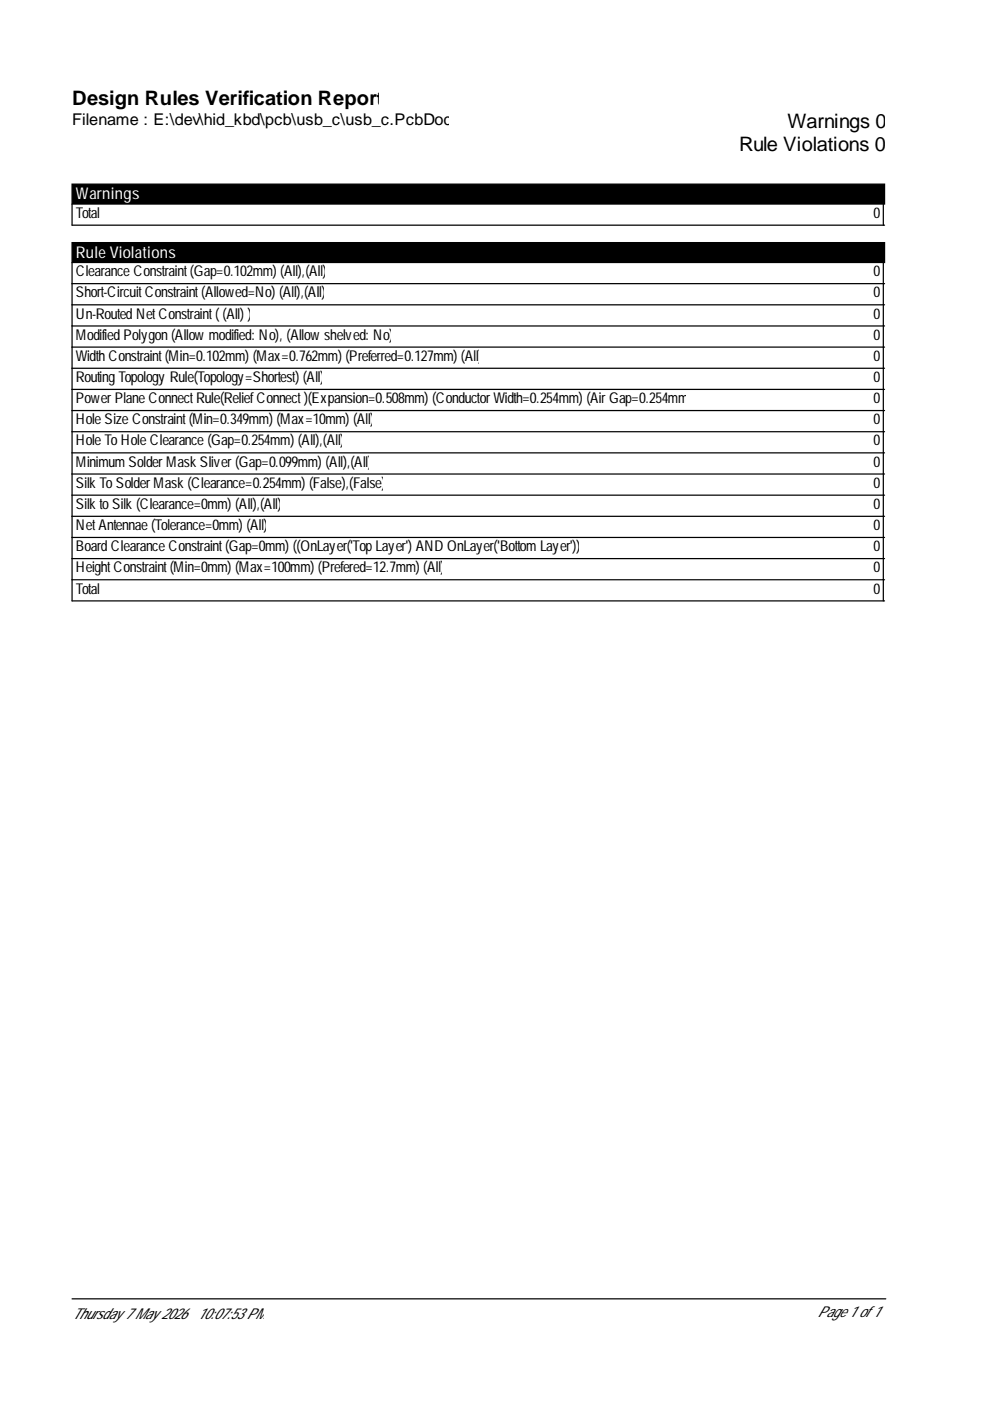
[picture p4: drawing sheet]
<svg xmlns="http://www.w3.org/2000/svg" width="210mm" height="297mm" viewBox="0 0 210 297" stroke-linecap="round" stroke-linejoin="round" font-family="sans-serif">
<defs><g id="words">
<g font-size="4.2">
<text x="15.3" y="22.3">Design Rules Verification Report</text>
<text x="167" y="27">Warnings 0</text>
<text x="156.7" y="32">Rule Violations 0</text>
</g>
<text font-size="3.4" x="15.3" y="26.6">Filename : E:\dev\hid_kbd\pcb\usb_c\usb_c.PcbDoc</text>
<g font-size="3.4" fill="#fff">
<text x="16.1" y="42.2">Warnings</text>
<text x="16.1" y="54.6">Rule Violations</text>
</g>
<g font-size="3.2">
<text x="16.1" y="46.2">Total</text>
<text x="185.2" y="46.2">0</text>
<text x="16.1" y="58.6">Clearance Constraint(Gap=0.102mm) (All),(All)</text>
<text x="185.2" y="58.6">0</text>
<text x="16.1" y="63.1">Short-CircuitConstraint(Allowed=No) (All),(All)</text>
<text x="185.2" y="63.1">0</text>
<text x="16.1" y="67.5">Un-Routed NetConstraint((All) )</text>
<text x="185.2" y="67.5">0</text>
<text x="16.1" y="72">Modified Polygon (Allowmodified: No), (Allowshelved: No)</text>
<text x="16.1" y="76.5">Width Constraint(Min=0.102mm) (Max=0.762mm) (Preferred=0.127mm) (All)</text>
<text x="185.2" y="72">0</text>
<text x="185.2" y="76.5">0</text>
<text x="16.1" y="81">Routing Topology Rule(Topology=Shortest) (All)</text>
<text x="185.2" y="81">0</text>
<text x="16.1" y="85.5">PowerPlane ConnectRule(ReliefConnect)(Expansion=0.508mm) (ConductorWidth=0.254mm) (AirGap=0.254mm)</text>
<text x="16.1" y="90">Hole Size Constraint(Min=0.349mm) (Max=10mm) (All)</text>
<text x="185.2" y="85.5">0</text>
<text x="185.2" y="90">0</text>
<text x="16.1" y="94.4">Hole ToHole Clearance (Gap=0.254mm) (All),(All)</text>
<text x="185.2" y="94.4">0</text>
<text x="16.1" y="98.9">Minimum SolderMask Sliver(Gap=0.099mm) (All),(All)</text>
<text x="185.2" y="98.9">0</text>
<text x="16.1" y="103.4">Silk ToSolderMask (Clearance=0.254mm) (False),(False)</text>
<text x="16.1" y="107.9">Silk toSilk (Clearance=0mm) (All),(All)</text>
<text x="185.2" y="103.4">0</text>
<text x="185.2" y="107.9">0</text>
<text x="16.1" y="112.4">NetAntennae (Tolerance=0mm) (All)</text>
<text x="185.2" y="112.4">0</text>
<text x="16.1" y="116.9">Board Clearance Constraint(Gap=0mm) ((OnLayer('Top Layer') AND OnLayer('Bottom Layer')))</text>
<text x="185.2" y="116.9">0</text>
<text x="16.1" y="121.4">HeightConstraint(Min=0mm) (Max=100mm) (Prefered=12.7mm) (All)</text>
<text x="16.1" y="125.8">Total</text>
<text x="185.2" y="121.4">0</text>
<text x="185.2" y="125.8">0</text>
<text x="15.3" y="279.6">Thursday 7 May 2026</text>
<text x="41.9" y="279.6">10:07:53PM</text>
<text x="173.3" y="279.3">Page 1 of1</text>
</g>
</g></defs>
<path d="M15.3 39h172.2v4.3h-172.2zM15.3 51.4h172.2v4.3h-172.2z" fill="#000" stroke="#000" stroke-width=".26"/>
<g fill="none" stroke="#000" stroke-width=".26">
<path d="M15.3 43.3v4.4h172.2M15.3 55.7v71.7h172.2M187.3 43.3v4.4M187.3 55.7v71.7M15.3 60.1h172.2M15.3 64.6h172.2M15.3 69.1h172.2M15.3 73.6h172.2M15.3 78.1h172.2M15.3 82.6h172.2M15.3 87h172.2M15.3 91.5h172.2"/>
<path d="M15.3 96h172.2M15.3 100.5h172.2M15.3 105h172.2M15.3 109.5h172.2M15.3 114h172.2M15.3 118.4h172.2M15.3 122.9h172.2M15.3 275.4h172.5"/>
</g>
<use href="#words"/>
</svg>
